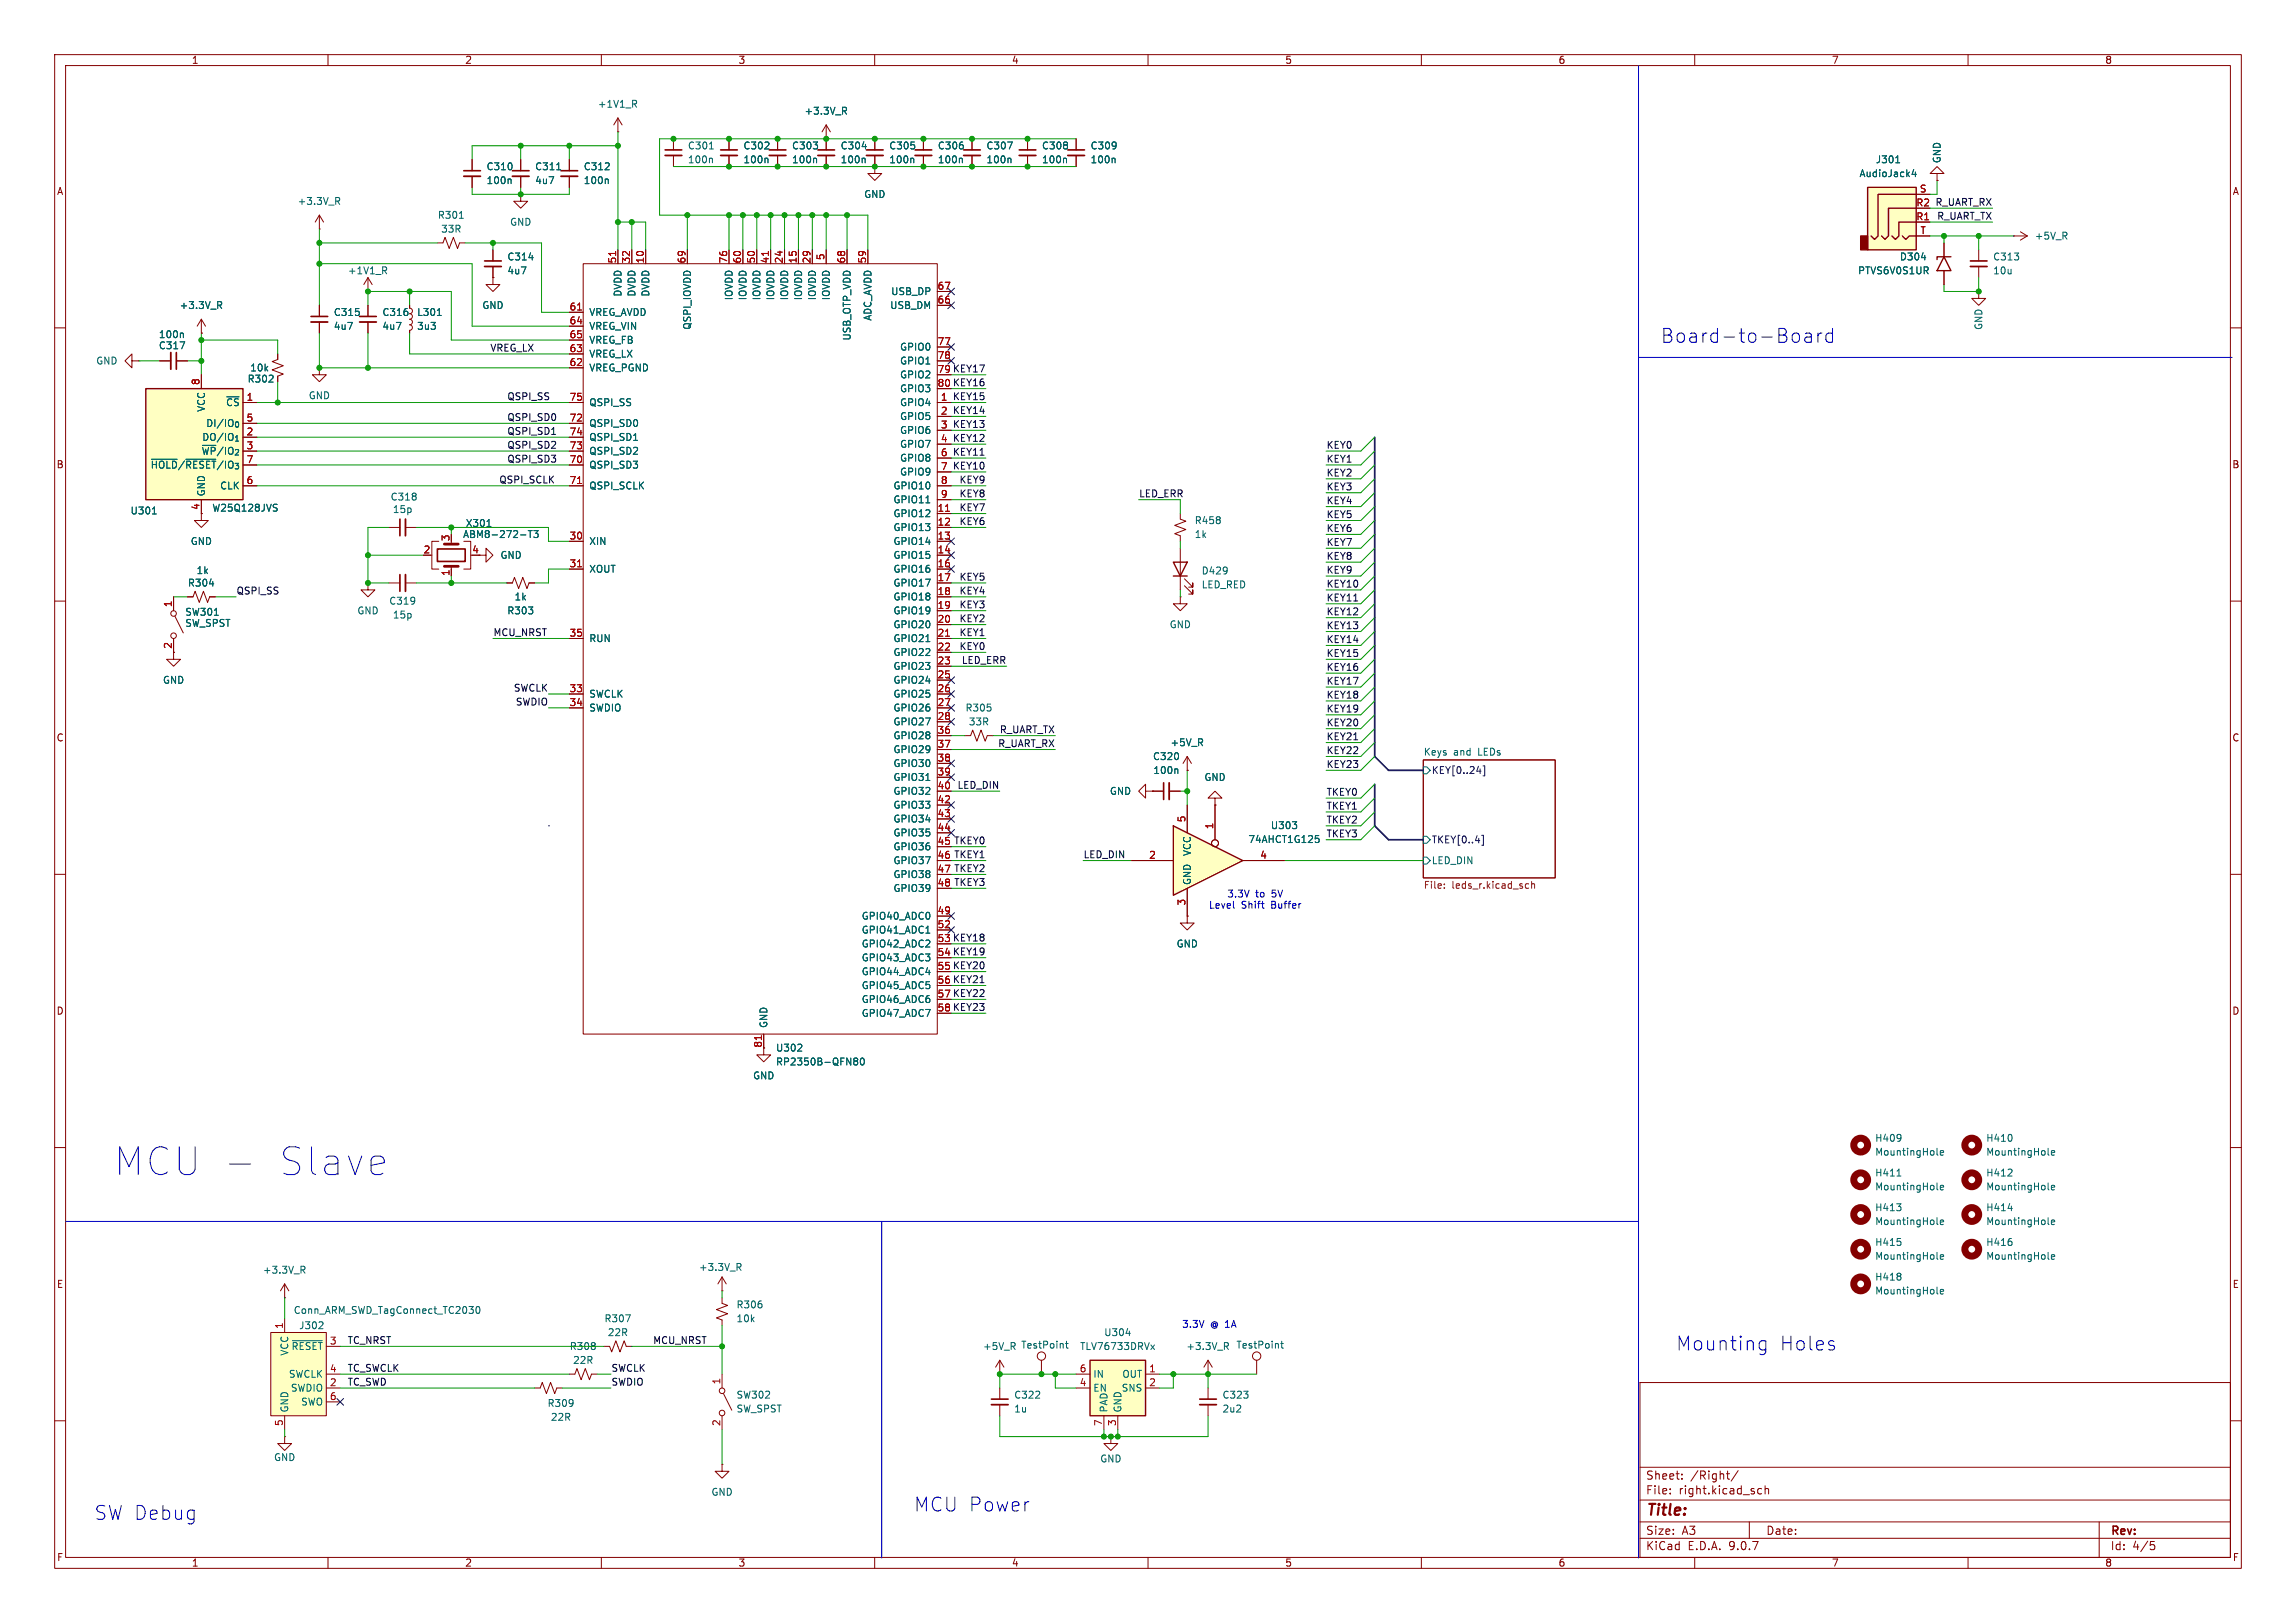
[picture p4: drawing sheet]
<svg xmlns="http://www.w3.org/2000/svg" width="420mm" height="297mm" viewBox="0 0 420 297" stroke-linecap="round" stroke-linejoin="round" font-family="sans-serif">
<defs><g id="words">
<g font-size="7.1" fill="#0000c2">
<text x="21" y="215.4">MCU -</text>
<text x="50.1" y="215.4">Slave</text>
</g>
<g font-size="3.5" fill="#0000c2">
<text x="303.8" y="63">Board-to-Board</text>
<text x="306.6" y="247.4">Mounting</text>
<text x="325.5" y="247.4">Holes</text>
<text x="17.3" y="278.4">SW Debug</text>
<text x="167.2" y="276.8">MCU Power</text>
</g>
<text font-size="2.8" fill="#840000" x="301" y="277.9">Title:</text>
<g font-size="2.1" fill="#840000">
<text x="301" y="273.7">File:</text>
<text x="301" y="271">Sheet:</text>
<text x="307.1" y="273.7">right.kicad_sch</text>
<text x="309.2" y="271">/Right/</text>
<text x="301" y="281.1">Size:</text>
<text x="307.6" y="281.1">A3</text>
<text x="323" y="281.1">Date:</text>
<text x="386" y="281.3">Rev:</text>
<text x="301" y="283.9">KiCad</text>
<text x="308.7" y="283.9">E.D.A.</text>
<text x="316.3" y="283.9">9.0.7</text>
<text x="386" y="283.9">Id:</text>
<text x="390.1" y="283.9">4/5</text>
</g>
<g font-size="1.8" fill="#840000">
<text x="35" y="11.9">1</text>
<text x="85" y="11.9">2</text>
<text x="135" y="11.9">3</text>
<text x="185" y="11.9">4</text>
<text x="235" y="11.9">5</text>
<text x="285" y="11.9">6</text>
<text x="335" y="11.9">7</text>
<text x="385" y="11.9">8</text>
<text x="10.3" y="35.9">A</text>
<text x="408.3" y="35.9">A</text>
<text x="171.4" y="68.3">79 KEY17</text>
<text x="171.4" y="70.9">80 KEY16</text>
<text x="172" y="75.9">2 KEY14</text>
<text x="172" y="81">4 KEY12</text>
<text x="10.3" y="85.9">B</text>
<text x="408.2" y="85.9">B</text>
<text x="36.6" y="93.4" transform="rotate(-90 36.6 93.4)">4</text>
<text x="86.3" y="101.3">4</text>
<text x="31.5" y="118.8" transform="rotate(-90 31.5 118.8)">2</text>
<text x="10.3" y="135.9">C</text>
<text x="408.2" y="135.9">C</text>
<text x="171.4" y="154.7">45 TKEY0</text>
<text x="171.4" y="157.2">46 TKEY1</text>
<text x="171.4" y="159.8">47 TKEY2</text>
<text x="171.4" y="162.3">48 TKEY3</text>
<text x="171.4" y="172.5">53 KEY18</text>
<text x="171.4" y="175">54 KEY19</text>
<text x="171.4" y="177.5">55 KEY20</text>
<text x="10.3" y="185.9">D</text>
<text x="171.4" y="180.1">56 KEY21</text>
<text x="171.4" y="182.6">57 KEY22</text>
<text x="171.4" y="185.2">58 KEY23</text>
<text x="408.2" y="185.9">D</text>
<text x="10.3" y="235.9">E</text>
<text x="408.3" y="235.9">E</text>
<text x="10.3" y="285.9">F</text>
<text x="35" y="286.9">1</text>
<text x="85" y="286.9">2</text>
<text x="135" y="286.9">3</text>
<text x="185" y="286.9">4</text>
<text x="235" y="286.9">5</text>
<text x="285" y="286.9">6</text>
<text x="335" y="286.9">7</text>
<text x="385" y="286.9">8</text>
<text x="408.3" y="285.9">F</text>
</g>
<g font-size="1.8" fill="#006464">
<text x="109.3" y="19.9">+1V1_R</text>
<text x="147.1" y="21.2">+3.3V_R</text>
<text x="125.7" y="27.5">C301</text>
<text x="135.9" y="27.5">C302</text>
<text x="144.8" y="27.5">C303</text>
<text x="153.7" y="27.5">C304</text>
<text x="162.6" y="27.5">C305</text>
<text x="171.5" y="27.5">C306</text>
<text x="180.3" y="27.5">C307</text>
<text x="190.5" y="27.5">C308</text>
<text x="199.4" y="27.5">C309</text>
<text x="355.2" y="30" transform="rotate(-90 355.2 30)">GND</text>
<text x="88.9" y="31.3">C310</text>
<text x="88.9" y="33.9">100n</text>
<text x="97.8" y="31.3">C311</text>
<text x="97.8" y="33.9">4u7</text>
<text x="106.7" y="31.3">C312</text>
<text x="106.7" y="33.9">100n</text>
<text x="125.7" y="30.1">100n</text>
<text x="135.9" y="30.1">100n</text>
<text x="144.8" y="30.1">100n</text>
<text x="153.7" y="30.1">100n</text>
<text x="162.6" y="30.1">100n</text>
<text x="171.5" y="30.1">100n</text>
<text x="180.3" y="30.1">100n</text>
<text x="190.5" y="30.1">100n</text>
<text x="199.4" y="30.1">100n</text>
<text x="340" y="32.6">AudioJack4</text>
<text x="343" y="30.1">J301</text>
<text x="54.4" y="37.7">+3.3V_R</text>
<text x="80" y="40.2">R301</text>
<text x="93.2" y="41.5">GND</text>
<text x="158" y="36.4">GND</text>
<text x="80.6" y="42.8">33R</text>
<text x="92.7" y="47.9">C314</text>
<text x="347.4" y="47.9">D304</text>
<text x="364.5" y="47.9">C313</text>
<text x="372.1" y="44">+5V_R</text>
<text x="63.5" y="50.4">+1V1_R</text>
<text x="92.7" y="50.4">4u7</text>
<text x="339.8" y="50.4">PTVS6V0S1UR</text>
<text x="364.5" y="50.4">10u</text>
<text x="32.8" y="56.7">+3.3V_R</text>
<text x="61" y="58">C315</text>
<text x="69.9" y="58">C316</text>
<text x="76.2" y="58">L301</text>
<text x="88.1" y="56.7">GND</text>
<text x="107.7" y="58">VREG_AVDD</text>
<text x="113.9" y="54.4" transform="rotate(-90 113.9 54.4)">DVDD</text>
<text x="116.4" y="54.4" transform="rotate(-90 116.4 54.4)">DVDD</text>
<text x="119" y="54.4" transform="rotate(-90 119 54.4)">DVDD</text>
<text x="134.2" y="55" transform="rotate(-90 134.2 55)">IOVDD</text>
<text x="136.8" y="55" transform="rotate(-90 136.8 55)">IOVDD</text>
<text x="139.3" y="55" transform="rotate(-90 139.3 55)">IOVDD</text>
<text x="141.8" y="55" transform="rotate(-90 141.8 55)">IOVDD</text>
<text x="144.4" y="55" transform="rotate(-90 144.4 55)">IOVDD</text>
<text x="146.9" y="55" transform="rotate(-90 146.9 55)">IOVDD</text>
<text x="149.5" y="55" transform="rotate(-90 149.5 55)">IOVDD</text>
<text x="152" y="55" transform="rotate(-90 152 55)">IOVDD</text>
<text x="159.6" y="58.8" transform="rotate(-90 159.6 58.8)">ADC_AVDD</text>
<text x="162.7" y="56.7">USB_DM</text>
<text x="162.9" y="54.2">USB_DP</text>
<text x="29" y="64.1">C317</text>
<text x="29" y="62.1">100n</text>
<text x="61" y="60.6">4u7</text>
<text x="69.9" y="60.6">4u7</text>
<text x="76.2" y="60.6">3u3</text>
<text x="107.7" y="60.6">VREG_VIN</text>
<text x="107.7" y="63.1">VREG_FB</text>
<text x="107.7" y="65.6">VREG_LX</text>
<text x="126.6" y="60.4" transform="rotate(-90 126.6 60.4)">QSPI_IOVDD</text>
<text x="155.8" y="62.4" transform="rotate(-90 155.8 62.4)">USB_OTP_VDD</text>
<text x="164.5" y="64.4">GPIO0</text>
<text x="362.8" y="60.5" transform="rotate(-90 362.8 60.5)">GND</text>
<text x="17.5" y="66.9">GND</text>
<text x="45.2" y="70.2">R302</text>
<text x="45.7" y="68.2">10k</text>
<text x="107.7" y="68.2">VREG_PGND</text>
<text x="164.5" y="66.9">GPIO1</text>
<text x="164.5" y="69.4">GPIO2</text>
<text x="164.5" y="72">GPIO3</text>
<text x="37.7" y="75.5" transform="rotate(-90 37.7 75.5)">VCC</text>
<text x="41.3" y="74.5">~{CS}</text>
<text x="56.4" y="73.3">GND</text>
<text x="107.7" y="74.5">QSPI_SS</text>
<text x="164.5" y="74.5">GPIO4</text>
<text x="164.5" y="77.1">GPIO5</text>
<text x="36.7" y="83.4">~{WP}/IO_{2}</text>
<text x="36.9" y="80.9">DO/IO_{1}</text>
<text x="37.6" y="78.3">DI/IO_{0}</text>
<text x="107.7" y="78.3">QSPI_SD0</text>
<text x="107.7" y="80.9">QSPI_SD1</text>
<text x="107.7" y="83.4">QSPI_SD2</text>
<text x="164.5" y="79.6">GPIO6</text>
<text x="164.5" y="82.1">GPIO7</text>
<text x="27.4" y="86">~{HOLD}/~{RESET}/IO_{3}</text>
<text x="40.2" y="89.8">CLK</text>
<text x="107.7" y="86">QSPI_SD3</text>
<text x="107.7" y="89.8">QSPI_SCLK</text>
<text x="163.3" y="89.8">GPIO10</text>
<text x="164.5" y="84.7">GPIO8</text>
<text x="164.5" y="87.2">GPIO9</text>
<text x="23.8" y="94.3">U301</text>
<text x="37.7" y="90.9" transform="rotate(-90 37.7 90.9)">GND</text>
<text x="38.7" y="93.8">W25Q128JVS</text>
<text x="71.4" y="91.8">C318</text>
<text x="71.8" y="94.1">15p</text>
<text x="163.3" y="92.3">GPIO11</text>
<text x="163.3" y="94.8">GPIO12</text>
<text x="34.8" y="99.9">GND</text>
<text x="84.6" y="98.7">ABM8-272-T3</text>
<text x="85.1" y="96.6">X301</text>
<text x="107.7" y="99.9">XIN</text>
<text x="163.3" y="97.4">GPIO13</text>
<text x="163.3" y="99.9">GPIO14</text>
<text x="218.4" y="96.1">R458</text>
<text x="218.4" y="98.7">1k</text>
<text x="34.3" y="107.5">R304</text>
<text x="35.9" y="105.3">1k</text>
<text x="91.4" y="102.5">GND</text>
<text x="107.7" y="105">XOUT</text>
<text x="163.3" y="102.5">GPIO15</text>
<text x="163.3" y="105">GPIO16</text>
<text x="163.3" y="107.5">GPIO17</text>
<text x="219.7" y="105.3">D429</text>
<text x="219.7" y="107.9">LED_RED</text>
<text x="33.8" y="112.9">SW301</text>
<text x="65.3" y="112.6">GND</text>
<text x="71.1" y="110.8">C319</text>
<text x="71.8" y="113.4">15p</text>
<text x="92.7" y="112.6">R303</text>
<text x="94" y="110.1">1k</text>
<text x="163.3" y="110.1">GPIO18</text>
<text x="163.3" y="112.6">GPIO19</text>
<text x="33.8" y="114.9">SW_SPST</text>
<text x="107.7" y="117.7">RUN</text>
<text x="163.3" y="115.2">GPIO20</text>
<text x="163.3" y="117.7">GPIO21</text>
<text x="213.9" y="115.2">GND</text>
<text x="29.7" y="125.3">GND</text>
<text x="163.3" y="120.2">GPIO22</text>
<text x="163.3" y="122.8">GPIO23</text>
<text x="163.3" y="125.3">GPIO24</text>
<text x="107.7" y="127.9">SWCLK</text>
<text x="107.7" y="130.4">SWDIO</text>
<text x="163.3" y="127.9">GPIO25</text>
<text x="163.3" y="130.4">GPIO26</text>
<text x="176.5" y="130.4">R305</text>
<text x="163.3" y="132.9">GPIO27</text>
<text x="163.3" y="135.5">GPIO28</text>
<text x="177.1" y="132.9">33R</text>
<text x="214" y="136.8">+5V_R</text>
<text x="163.3" y="138">GPIO29</text>
<text x="163.3" y="140.6">GPIO30</text>
<text x="163.3" y="143.1">GPIO31</text>
<text x="210.8" y="139.3">C320</text>
<text x="210.9" y="141.8">100n</text>
<text x="220.2" y="143.1">GND</text>
<text x="260.3" y="138.4">Keys</text>
<text x="265.9" y="138.4">and</text>
<text x="270.5" y="138.4">LEDs</text>
<text x="163.3" y="145.6">GPIO32</text>
<text x="163.3" y="148.2">GPIO33</text>
<text x="202.9" y="145.6">GND</text>
<text x="163.3" y="150.7">GPIO34</text>
<text x="163.3" y="153.3">GPIO35</text>
<text x="163.3" y="155.8">GPIO36</text>
<text x="228.3" y="154.5">74AHCT1G125</text>
<text x="232.4" y="151.9">U303</text>
<text x="163.3" y="158.3">GPIO37</text>
<text x="163.3" y="160.9">GPIO38</text>
<text x="218" y="156.7" transform="rotate(-90 218 156.7)">VCC</text>
<text x="261.8" y="158.3">LED_DIN</text>
<text x="163.3" y="163.4">GPIO39</text>
<text x="218" y="162.1" transform="rotate(-90 218 162.1)">GND</text>
<text x="157.5" y="168.5">GPIO40_ADC0</text>
<text x="157.5" y="171">GPIO41_ADC1</text>
<text x="157.5" y="173.6">GPIO42_ADC2</text>
<text x="215.1" y="173.6">GND</text>
<text x="157.5" y="176.1">GPIO43_ADC3</text>
<text x="157.5" y="178.7">GPIO44_ADC4</text>
<text x="157.5" y="181.2">GPIO45_ADC5</text>
<text x="157.5" y="183.7">GPIO46_ADC6</text>
<text x="140.6" y="188.2" transform="rotate(-90 140.6 188.2)">GND</text>
<text x="157.5" y="186.3">GPIO47_ADC7</text>
<text x="137.7" y="197.7">GND</text>
<text x="141.9" y="192.6">U302</text>
<text x="141.9" y="195.2">RP2350B-QFN80</text>
<text x="342.9" y="209.1">H409</text>
<text x="363.2" y="209.1">H410</text>
<text x="342.9" y="211.7">MountingHole</text>
<text x="342.9" y="215.5">H411</text>
<text x="363.2" y="215.5">H412</text>
<text x="363.2" y="211.7">MountingHole</text>
<text x="342.9" y="218">MountingHole</text>
<text x="342.9" y="221.8">H413</text>
<text x="363.2" y="218">MountingHole</text>
<text x="363.2" y="221.8">H414</text>
<text x="342.9" y="224.4">MountingHole</text>
<text x="363.2" y="224.4">MountingHole</text>
<text x="48" y="233.3">+3.3V_R</text>
<text x="127.8" y="232.8">+3.3V_R</text>
<text x="342.9" y="228.2">H415</text>
<text x="342.9" y="230.7">MountingHole</text>
<text x="363.2" y="228.2">H416</text>
<text x="363.2" y="230.7">MountingHole</text>
<text x="134.6" y="239.6">R306</text>
<text x="342.9" y="234.5">H418</text>
<text x="342.9" y="237.1">MountingHole</text>
<text x="53.6" y="240.6">Conn_ARM_SWD_TagConnect_TC2030</text>
<text x="54.6" y="243.4">J302</text>
<text x="110.5" y="242.2">R307</text>
<text x="111.1" y="244.7">22R</text>
<text x="134.6" y="242.2">10k</text>
<text x="201.9" y="244.7">U304</text>
<text x="52.9" y="248.2" transform="rotate(-90 52.9 248.2)">VCC</text>
<text x="53.2" y="247.2">~{RESET}</text>
<text x="104.1" y="247.2">R308</text>
<text x="104.7" y="249.8">22R</text>
<text x="179.7" y="247.2">+5V_R</text>
<text x="186.7" y="247">TestPoint</text>
<text x="197.5" y="247.2">TLV76733DRVx</text>
<text x="216.9" y="247.2">+3.3V_R</text>
<text x="226.1" y="247">TestPoint</text>
<text x="52.7" y="252.3">SWCLK</text>
<text x="53.1" y="254.9">SWDIO</text>
<text x="55" y="257.4">SWO</text>
<text x="100.1" y="257.7">R309</text>
<text x="134.6" y="256.1">SW302</text>
<text x="185.4" y="256.1">C322</text>
<text x="199.9" y="252.3">IN</text>
<text x="199.9" y="254.9">EN</text>
<text x="205.1" y="254.9">SNS</text>
<text x="205.2" y="252.3">OUT</text>
<text x="223.5" y="256.1">C323</text>
<text x="52.9" y="258.6" transform="rotate(-90 52.9 258.6)">GND</text>
<text x="100.7" y="260.2">22R</text>
<text x="134.6" y="258.7">SW_SPST</text>
<text x="185.4" y="258.7">1u</text>
<text x="202.8" y="258.6" transform="rotate(-90 202.8 258.6)">PAD</text>
<text x="205.3" y="258.6" transform="rotate(-90 205.3 258.6)">GND</text>
<text x="223.5" y="258.7">2u2</text>
<text x="50" y="267.6">GND</text>
<text x="201.2" y="267.8">GND</text>
<text x="130" y="273.9">GND</text>
</g>
<g font-size="1.8" fill="#a90000">
<text x="351.1" y="35.3">S</text>
<text x="350.4" y="40.4">R1</text>
<text x="350.4" y="37.8">R2</text>
<text x="150.9" y="47.7" transform="rotate(-90 150.9 47.7)">5</text>
<text x="351.2" y="42.9">T</text>
<text x="112.8" y="48.3" transform="rotate(-90 112.8 48.3)">51</text>
<text x="115.3" y="48.3" transform="rotate(-90 115.3 48.3)">32</text>
<text x="117.9" y="48.3" transform="rotate(-90 117.9 48.3)">10</text>
<text x="125.5" y="48.3" transform="rotate(-90 125.5 48.3)">69</text>
<text x="133.1" y="48.3" transform="rotate(-90 133.1 48.3)">76</text>
<text x="135.6" y="48.3" transform="rotate(-90 135.6 48.3)">60</text>
<text x="138.2" y="48.3" transform="rotate(-90 138.2 48.3)">50</text>
<text x="140.7" y="48.3" transform="rotate(-90 140.7 48.3)">41</text>
<text x="143.3" y="48.3" transform="rotate(-90 143.3 48.3)">24</text>
<text x="145.8" y="48.3" transform="rotate(-90 145.8 48.3)">15</text>
<text x="148.3" y="48.3" transform="rotate(-90 148.3 48.3)">29</text>
<text x="154.7" y="48.3" transform="rotate(-90 154.7 48.3)">68</text>
<text x="158.5" y="48.3" transform="rotate(-90 158.5 48.3)">59</text>
<text x="171.4" y="53.1">67</text>
<text x="104.1" y="56.9">61</text>
<text x="104.1" y="59.4">64</text>
<text x="171.4" y="55.6">66</text>
<text x="104.1" y="62">65</text>
<text x="104.1" y="64.5">63</text>
<text x="171.4" y="63.2">77</text>
<text x="171.4" y="65.8">78</text>
<text x="36.6" y="70.6" transform="rotate(-90 36.6 70.6)">8</text>
<text x="104.1" y="67.1">62</text>
<text x="171.4" y="68.3">79</text>
<text x="171.4" y="70.9">80</text>
<text x="45" y="73.4">1</text>
<text x="45" y="77.2">5</text>
<text x="104.1" y="73.4">75</text>
<text x="104.1" y="77.2">72</text>
<text x="172" y="73.4">1</text>
<text x="172" y="75.9">2</text>
<text x="45" y="79.8">2</text>
<text x="45" y="82.3">3</text>
<text x="104.1" y="79.8">74</text>
<text x="104.1" y="82.3">73</text>
<text x="172" y="78.5">3</text>
<text x="172" y="81">4</text>
<text x="172" y="83.6">6</text>
<text x="45" y="84.8">7</text>
<text x="45" y="88.6">6</text>
<text x="104.1" y="84.8">70</text>
<text x="104.1" y="88.6">71</text>
<text x="172" y="88.6">8</text>
<text x="172" y="86.1">7</text>
<text x="171.4" y="93.7">11</text>
<text x="172" y="91.2">9</text>
<text x="77.4" y="101.3">2</text>
<text x="82.3" y="99.1" transform="rotate(-90 82.3 99.1)">3</text>
<text x="104.1" y="98.8">30</text>
<text x="171.4" y="96.3">12</text>
<text x="171.4" y="98.8">13</text>
<text x="171.4" y="101.3">14</text>
<text x="82.3" y="105.5" transform="rotate(-90 82.3 105.5)">1</text>
<text x="104.1" y="103.9">31</text>
<text x="171.4" y="103.9">16</text>
<text x="171.4" y="106.4">17</text>
<text x="31.5" y="111.2" transform="rotate(-90 31.5 111.2)">1</text>
<text x="171.4" y="109">18</text>
<text x="171.4" y="111.5">19</text>
<text x="104.1" y="116.6">35</text>
<text x="171.4" y="114">20</text>
<text x="171.4" y="116.6">21</text>
<text x="171.4" y="119.1">22</text>
<text x="171.4" y="121.7">23</text>
<text x="171.4" y="124.2">25</text>
<text x="104.1" y="126.7">33</text>
<text x="104.1" y="129.3">34</text>
<text x="171.4" y="126.7">26</text>
<text x="171.4" y="129.3">27</text>
<text x="171.4" y="131.8">28</text>
<text x="171.4" y="134.4">36</text>
<text x="171.4" y="136.9">37</text>
<text x="171.4" y="139.4">38</text>
<text x="171.4" y="142">39</text>
<text x="171.4" y="144.5">40</text>
<text x="171.4" y="147.1">42</text>
<text x="171.4" y="149.6">43</text>
<text x="171.4" y="152.1">44</text>
<text x="171.4" y="154.7">45</text>
<text x="216.9" y="150.6" transform="rotate(-90 216.9 150.6)">5</text>
<text x="222" y="151.8" transform="rotate(-90 222 151.8)">1</text>
<text x="171.4" y="157.2">46</text>
<text x="171.4" y="159.8">47</text>
<text x="210.1" y="157.2">2</text>
<text x="230.4" y="157.2">4</text>
<text x="171.4" y="167.4">49</text>
<text x="171.4" y="162.3">48</text>
<text x="216.9" y="165.8" transform="rotate(-90 216.9 165.8)">3</text>
<text x="171.4" y="169.9">52</text>
<text x="171.4" y="172.5">53</text>
<text x="171.4" y="175">54</text>
<text x="171.4" y="177.5">55</text>
<text x="171.4" y="180.1">56</text>
<text x="171.4" y="182.6">57</text>
<text x="171.4" y="185.2">58</text>
<text x="139.4" y="191.8" transform="rotate(-90 139.4 191.8)">81</text>
<text x="51.8" y="243.3" transform="rotate(-90 51.8 243.3)">1</text>
<text x="60.3" y="246.1">3</text>
<text x="60.3" y="251.2">4</text>
<text x="197.4" y="251.2">6</text>
<text x="210.1" y="251.2">1</text>
<text x="60.3" y="253.7">2</text>
<text x="60.3" y="256.3">6</text>
<text x="131.8" y="253.4" transform="rotate(-90 131.8 253.4)">1</text>
<text x="197.4" y="253.7">4</text>
<text x="210.1" y="253.7">2</text>
<text x="51.8" y="261.1" transform="rotate(-90 51.8 261.1)">5</text>
<text x="131.8" y="261.1" transform="rotate(-90 131.8 261.1)">2</text>
<text x="201.7" y="261.1" transform="rotate(-90 201.7 261.1)">7</text>
<text x="204.2" y="261.1" transform="rotate(-90 204.2 261.1)">3</text>
</g>
<g font-size="1.8" fill="#0f0f0f">
<text x="350.4" y="37.8">R2 R_UART_RX</text>
<text x="354.2" y="40.3">R_UART_TX</text>
<text x="89.6" y="64.4">VREG_LX</text>
<text x="92.7" y="77.1">QSPI_SD0</text>
<text x="92.7" y="73.3">QSPI_SS</text>
<text x="172" y="73.4">1 KEY15</text>
<text x="92.7" y="82.2">QSPI_SD2</text>
<text x="92.7" y="79.7">QSPI_SD1</text>
<text x="172" y="78.5">3 KEY13</text>
<text x="172" y="83.6">6 KEY11</text>
<text x="242.6" y="82.2">KEY0</text>
<text x="91.2" y="88.6">QSPI_SCLK</text>
<text x="92.7" y="84.7">QSPI_SD3</text>
<text x="172" y="86.1">7 KEY10</text>
<text x="175.4" y="88.6">KEY9</text>
<text x="242.6" y="84.7">KEY1</text>
<text x="242.6" y="87.3">KEY2</text>
<text x="242.6" y="89.8">KEY3</text>
<text x="175.4" y="93.6">KEY7</text>
<text x="175.4" y="91.1">KEY8</text>
<text x="208.3" y="91.1">LED_ERR</text>
<text x="242.6" y="94.9">KEY5</text>
<text x="242.6" y="92.4">KEY4</text>
<text x="175.4" y="96.2">KEY6</text>
<text x="242.6" y="100">KEY7</text>
<text x="242.6" y="97.4">KEY6</text>
<text x="175.4" y="106.3">KEY5</text>
<text x="242.6" y="107.6">KEY10</text>
<text x="242.6" y="105.1">KEY9</text>
<text x="242.6" y="102.5">KEY8</text>
<text x="43.2" y="108.9">QSPI_SS</text>
<text x="175.4" y="114">KEY2</text>
<text x="175.4" y="108.9">KEY4</text>
<text x="175.4" y="111.4">KEY3</text>
<text x="242.6" y="110.1">KEY11</text>
<text x="242.6" y="112.7">KEY12</text>
<text x="90.2" y="116.5">MCU_NRST</text>
<text x="175.4" y="119">KEY0</text>
<text x="175.4" y="116.5">KEY1</text>
<text x="242.6" y="115.2">KEY13</text>
<text x="242.6" y="117.8">KEY14</text>
<text x="175.8" y="121.6">LED_ERR</text>
<text x="242.6" y="120.3">KEY15</text>
<text x="242.6" y="125.4">KEY17</text>
<text x="242.6" y="122.8">KEY16</text>
<text x="93.9" y="126.7">SWCLK</text>
<text x="94.3" y="129.2">SWDIO</text>
<text x="242.6" y="130.5">KEY19</text>
<text x="242.6" y="127.9">KEY18</text>
<text x="182.5" y="136.8">R_UART_RX</text>
<text x="182.8" y="134.3">R_UART_TX</text>
<text x="242.6" y="133">KEY20</text>
<text x="242.6" y="135.5">KEY21</text>
<text x="242.6" y="140.6">KEY23</text>
<text x="242.6" y="138.1">KEY22</text>
<text x="175.1" y="144.4">LED_DIN</text>
<text x="242.6" y="148.2">TKEY1</text>
<text x="242.6" y="145.7">TKEY0</text>
<text x="242.6" y="153.3">TKEY3</text>
<text x="242.6" y="150.8">TKEY2</text>
<text x="198.1" y="157.1">LED_DIN</text>
<text x="63.5" y="246">TC_NRST</text>
<text x="63.5" y="251.1">TC_SWCLK</text>
<text x="111.8" y="251.1">SWCLK</text>
<text x="119.4" y="246">MCU_NRST</text>
<text x="63.5" y="253.7">TC_SWD</text>
<text x="111.8" y="253.7">SWDIO</text>
</g>
<g font-size="1.8" fill="#000084">
<text x="261.8" y="141.8">KEY[0..24]</text>
<text x="261.8" y="154.5">TKEY[0..4]</text>
</g>
<g font-size="1.8" fill="#0000c2">
<text x="221" y="166.5">Level</text>
<text x="224.4" y="164.4">3.3V</text>
<text x="227.1" y="166.5">Shift</text>
<text x="229.7" y="164.4">to</text>
<text x="232.6" y="166.5">Buffer</text>
<text x="232.7" y="164.4">5V</text>
<text x="216.1" y="243.2">3.3V</text>
<text x="221.4" y="243.2">@ 1A</text>
</g>
<g font-size="1.8" fill="#725600">
<text x="260.3" y="163">File:</text>
<text x="265.6" y="163">leds_r.kicad_sch</text>
</g>
</g></defs>
<g fill="none" stroke="#840000" stroke-width=".18">
<path d="M10 10h400v277h-400zM12 12h396v273h-396zM60 10v2M110 10v2M160 10v2M210 10v2M260 10v2M310 10v2M360 10v2M86.4 29.2v2M86.4 32.3v2M95.2 35.6v1.2h1.3l-1.3 1.3-1.2-1.3h1.2"/>
<path d="M95.2 35.6h.1M95.2 29.2v2M95.2 32.3v2M104.1 29.2v2M104.1 32.3v2M123.2 25.4v2M123.2 28.4v2.1M133.3 25.4v2M133.3 28.4v2.1M142.2 25.4v2M142.2 28.4v2.1M151.1 25.4h.1"/>
<path d="M151.1 22.9l-.7 1.2M151.1 22.9l.8 1.2M151.1 22.9v4.5M151.1 28.4v2.1M168.9 25.4v2M168.9 28.4v2.1M188 25.4v2M188 28.4v2.1M196.8 25.4v2M196.8 28.4v2.1M58.4 55.9v2M58.4 58.9v2.1"/>
<path d="M90.2 45.7v2.1M90.2 48.8v2M104.1 57.2h2.6M104.1 59.7h2.6M106.7 48.3h64.7v140.9h-64.7zM113 45.7v2.6M115.6 45.7v2.6M118.1 45.7v2.6M125.7 45.7v2.6M133.3 45.7v2.6M135.9 45.7v2.6M138.4 45.7v2.6"/>
<path d="M141 45.7v2.6M143.5 45.7v2.6M146 45.7v2.6M148.6 45.7v2.6M151.1 45.7v2.6M154.9 45.7v2.6M158.7 45.7v2.6M171.4 53.3h2.6M171.4 55.9h2.6M355.6 44.5v2.5M355.6 49.5v2.6M361.9 53.3v1.3h1.3l-1.3 1.3-1.2-1.3h1.2"/>
<path d="M361.9 53.3h.1M361.9 45.7v2.1M361.9 48.8v2M368.3 43.2h.1M368.3 43.2h2.5M369.6 42.4l1.2 .8M370.8 43.2l-1.2 .7M10 60h2M24.1 66v1.3l-1.2-1.3 1.2-1.2v1.2h1.3M25.4 66h.1M29.2 66h2M32.3 66h2"/>
<path d="M104.1 62.2h2.6M104.1 64.8h2.6M104.1 67.3h2.6M104.1 73.7h2.6M104.1 77.5h2.6M171.4 66h2.6M171.4 73.7h2.6M171.4 63.5h2.6M171.4 78.7h2.6M408 60h2M80.3 99.1h-1.3v5h1.3M84.8 99.1h1.3v5h-1.3"/>
<path d="M104.1 80h2.6M104.1 82.6h2.6M104.1 85.1h2.6M104.1 88.9h2.6M104.1 99.1h2.6M171.4 88.9h2.6M171.4 99.1h2.6M171.4 83.8h2.6M171.4 86.4h2.6M171.4 91.4h2.6M171.4 94h2.6M171.4 96.5h2.6"/>
<path d="M215.9 94v1l1 .4-2 .7 2 .8-2 .8 1 .3v1.1M10 110h2M31.7 116.8v3.9h1.3l-1.3 1.2-1.2-1.2h1.2M31.7 109.2v2.6M32 112.8l1.5 3M34.3 109.2h1l.4-1 .7 2 .8-2 .8 2 .4-1h1M67.3 106.7v1.3h1.3l-1.3 1.2-1.3-1.2h1.3M67.3 106.7h.1M71.1 106.7h2.1M74.2 106.7h2M78.7 101.6h.3M82.5 103.6v1.8"/>
<path d="M87.6 101.6h1.3v-1.3l1.3 1.3-1.3 1.3v-1.3M104.1 104.1h2.6M104.1 116.8h2.6M171.4 109.2h2.6M171.4 104.1h2.6M171.4 116.8h2.6M171.4 101.6h2.6M171.4 106.7h2.6M171.4 111.8h2.6M171.4 114.3h2.6M171.4 119.4h2.6M215.9 109.2v1.3h1.3l-1.3 1.3-1.3-1.3h1.3"/>
<path d="M215.9 109.2h.1M215.9 100.3v7.7M216.7 107.2l1.5 1.5v-.7v.7h-.8M216.7 105.9l1.5 1.5v-.7v.7h-.8M408 110h2M104.1 127h2.6M104.1 129.5h2.6M171.4 134.6h2.6M171.4 127h2.6M171.4 129.5h2.6M171.4 121.9h2.6M171.4 124.5h2.6"/>
<path d="M171.4 132.1h2.6M171.4 137.2h2.6M171.4 139.7h2.6M176.5 134.6h1l.4-1 .8 2 .8-2 .7 2 .4-1h1M217.2 138.4l-.8 1.3M217.2 138.4l.7 1.3M217.2 138.4v2.6M260.3 139.1h24.2v21.6h-24.2zM10 160h2M171.4 144.8h2.6M171.4 142.2h2.6M171.4 147.3h2.6"/>
<path d="M171.4 149.9h2.6M171.4 152.4h2.6M209.5 144.8v-1.3l-1.2 1.3 1.2 1.3v-1.3h1.3M210.8 144.8h.1M210.8 144.8h2.1M213.9 144.8h2M217.2 141h.1M222.2 146.1h1.3l-1.3-1.3-1.2 1.3h1.2v1.2M222.2 147.3h.1M408 160h2M171.4 167.6h2.6M171.4 170.2h2.6"/>
<path d="M139.7 189.2v3.8h1.3l-1.3 1.3-1.3-1.3h1.3M10 210h2M408 210h2M300 253h108v32h-108zM10 260h2M300 278.5h108M300 274.5h108M300 268.5h108M305.5 273.2v.2M305.5 272.5v.1M307.7 270.5v.2M307.7 269.8v.1"/>
<path d="M315.8 269.7h.6M316 270.5l.4 .2M317.9 269.1l-1.2 1.9M320 278.5v3M321.6 273.2l.2 .2 .4-.1M322.2 272.5l-.4-.1-.2 .1M322.9 272.5l.2-.1 .3 .1 .1 .9M322.9 271.9v1.5M384 278.5v6.5M408 260h2M60 285v2M110 285v2"/>
<path d="M160 285v2M210 285v2M260 285v2M300 281.5h108M310 285v2M360 285v2M393.4 282.1h.7M393.5 282.7h.4l.3 .2-.2 .6-.5 .1"/>
<circle cx="31.8" cy="112.3" r=".51"/>
<circle cx="31.8" cy="116.3" r=".51"/>
</g>
<path d="M270.1 141.1h.8M271 152.9h.3v1.8h-.3M271.3 140.2h.3v1.8h-.3" fill="none" stroke="#000084" stroke-width=".18"/>
<g fill="none" stroke="#006464" stroke-width=".18">
<path d="M154.1 19.6h.5l.2 .3-.1 .3-.6 .1M93.3 32.8l.2 .1v.7M101.8 31.1h.8M111.1 32.8l.2 .1v.7M129.8 27.3h.7M130.1 28.9l.2 .2v.7M140.3 28.9l.2 .2v.7M149.2 28.9l.2 .2v.7M154.4 20.3l.4 .6M157.7 26.8h.8M158.1 28.9l.2 .2v.7M175.9 28.9l.1 .2v.7"/>
<path d="M194.9 28.9l.2 .2v.7M203.8 28.9l.2 .2v.7M96.8 47.2h.7M351.5 47.1h.8M32.9 62.6h.9l-.6 1.2M33.4 60.9l.1 .2v.7M89.1 96.3h.7M95.2 97.9h1M96.6 97.1h.7M97 97.1v1.3M97.7 97.1h.7l-.4 .5 .4 .1v.5l-.2 .2-.5-.2M115.9 80.6h.7"/>
<path d="M169.4 92h.7M38.3 106.8h.8M39.2 112.6h.7M169.4 117.4h.7M169.4 142.8h.7M215.3 140.7l.2 .2v.6M260.3 140.3h.7l.6 .7-.6 .6h-.7zM260.3 156.8h.7l.6 .7-.6 .6h-.7zM260.3 153h.7l.6 .7-.6 .6h-.7zM169.4 170.8h.7M145.9 192.3h.8M146.6 191.2v.4"/>
<path d="M156.2 194l.2 .2M156.2 193.7l.2-.1 .4 .1 .1 .2-.2 .3M156.4 194.2h.3M156.4 194.2l-.2 .1M156.7 194.2l.2 .2-.1 .4-.1 .1-.5-.1M157.5 193.7l.2-.1a.68 .68 0 0 1 .4 .7 .68 .68 0 0 1-.4 .6l-.3-.5zM347 215.2h.7M347.7 207.7v.9M347.7 208.1v.2M354.3 211.2l.2 .2M354.3 217.6l.2 .1M354.9 211l.6-.1v-.3h-.4l-.2 .1 .1 .6h.5"/>
<path d="M354.9 217.3l.6-.1v-.2l-.4-.1-.2 .2 .1 .6h.5"/>
</g>
<path d="M264.2 162.4v.2M264.2 161.8v.1M279.1 162.5h.5M279.1 161.8h.5M280.2 161.8l.1-.1 .3 .1 .1 .8M280.2 161.3v1.3" fill="none" stroke="#725600" stroke-width=".18"/>
<g fill="none" stroke="#840000" stroke-width=".3">
<path d="M84.8 31.2h3.1M93.7 31.2h3.1M102.6 31.2h3.1M121.7 27.4h3M131.8 27.4h3.1M140.7 27.4h3.1M149.6 27.4h3.1M167.4 27.4h3M186.4 27.4h3.1M195.3 27.4h3.1M56.9 57.9h3M88.6 47.8h3.1"/>
<path d="M360.4 47.8h3.1M32.3 64.5v3.1M73.2 105.2v3M80 100.5h5.1v2.2h-5.1zM212.9 143.3v3"/>
</g>
<g fill="none" stroke="#840000" stroke-width=".33">
<path d="M84.8 32.3h3.1M93.7 32.3h3.1M102.6 32.3h3.1M121.7 28.4h3M131.8 28.4h3.1M140.7 28.4h3.1M149.6 28.4h3.1M167.4 28.4h3M186.4 28.4h3.1M195.3 28.4h3.1M56.9 58.9h3M88.6 48.8h3.1"/>
<path d="M360.4 48.8h3.1M31.2 64.5v3.1M74.2 105.2v3M213.9 143.3v3"/>
</g>
<g fill="none" stroke="#840000" stroke-width="1.3">
<circle cx="340.4" cy="209.5" r="1.27"/>
<circle cx="340.4" cy="215.9" r="1.27"/>
</g>
<path d="M355.6 47l1.3 2.5h-2.6zM356.9 47h-2.6v.5M214.6 102.9h2.6l-1.3 2.5zM214.6 105.4h2.6" fill="none" stroke="#840000" stroke-width=".25"/>
<path d="M105.7 56.7h.7M112.6 46v.7M140.6 46v.7M105.7 88.5h.7M173 93.6h.7M105.7 103.7h.7M173 116.4h.7M139.3 189.5v.8" fill="none" stroke="#a90000" stroke-width=".18"/>
<path d="M81.3 99.6h2.5M81.3 103.6h2.5" fill="none" stroke="#840000" stroke-width=".51"/>
<path d="M26.7 71.1h17.7v20.3h-17.7z" fill="#ffffc2"/>
<path d="M26.7 71.1h17.7v20.3h-17.7z" fill="none" stroke="#840000" stroke-width=".25"/>
<g fill="none" stroke="#840000" stroke-width=".18">
<path d="M177.8 25.4v2M177.8 28.4v2.1M36.8 68.6v2.5M44.4 73.7h2.6M44.4 77.5h2.6M36.8 91.4v3.9h-1.2l1.2 1.2 1.3-1.2h-1.3M44.4 80h2.6M44.4 88.9h2.6M71.1 96.5h2.1M74.2 96.5h2M92.7 106.7h1l.4-1 .8 2 .7-2 .8 2 .4-1h1M132.1 236.2h.1"/>
<path d="M132.1 233.7l-.8 1.2M132.1 233.7l.7 1.2M132.1 233.7v2.5M110.5 246.4h1l.4 1 .7-2 .8 2 .8-2 .4 1h1"/>
</g>
<path d="M184.3 26h.9l-.6 1.3M184.7 28.9l.2 .2v.7M27.7 84h4.7M27.9 94.1h.7M34 84h5.5M50.2 92.3h.5M50.5 92.9l.2 .3-.2 .3M134.8 231.2h.5l.2 .3-.1 .3-.6 .1M135.1 231.9l.4 .6M114.5 240.6h.8l-.5 1.3" fill="none" stroke="#006464" stroke-width=".18"/>
<path d="M176.3 27.4h3M73.2 95v3" fill="none" stroke="#840000" stroke-width=".3"/>
<path d="M176.3 28.4h3M74.2 95v3" fill="none" stroke="#840000" stroke-width=".33"/>
<path d="M341.6 34.3h8.9v11.4h-8.9z" fill="#ffffc2"/>
<path d="M340.4 43.2h1.2v2.5h-1.2z" fill="#840000" stroke="#840000" stroke-width=".25"/>
<path d="M341.6 34.3h8.9v11.4h-8.9zM350.5 35.6h-7v7.6l-.6 .6-.6-.6M350.5 38.1h-5.1v5.1l-.6 .6-.6-.6M348 43.2l.6 .6 .6-.6h1.3M350.5 40.6h-3.2v2.6l-.6 .6-.6-.6" fill="none" stroke="#840000" stroke-width=".25"/>
<path d="M350.5 35.6h2.6M354.3 31.8h1.3l-1.3-1.3-1.2 1.3h1.2v1.2M354.3 33h.1M350.5 40.6h2.6M350.5 43.2h2.6M52.1 237.5h.1M52.1 234.9l-.8 1.3M52.1 234.9l.7 1.3M52.1 234.9v2.6M97.8 254h1l.4-1 .7 2 .8-2 .8 2 .4-1h1M104.1 251.5h1.1l.3-1.1 .8 2.1 .8-2.1 .7 2.1 .4-1h1" fill="none" stroke="#840000" stroke-width=".18"/>
<path d="M346.8 29.8h.7M350.1 31l-.3 .9h.8M350.4 31.5v.8M367.3 215.2h.7M368 214.1v.4M374.6 217.6l.2 .1M375.2 217.3l.6-.1v-.2l-.4-.1-.2 .2 .1 .6h.5M55.1 231.7h.4l.3 .3-.1 .3-.6 .1M55.4 232.4l.4 .6M368 227.2v.6M374.6 230.3l.2 .1M375.2 230l.6-.1v-.2l-.4-.1-.2 .2 .1 .6h.5" fill="none" stroke="#006464" stroke-width=".18"/>
<g fill="none" stroke="#840000" stroke-width="1.3">
<circle cx="360.7" cy="215.9" r="1.27"/>
<circle cx="360.7" cy="228.6" r="1.27"/>
</g>
<path d="M49.5 243.8h10.2v15.3h-10.2z" fill="#ffffc2"/>
<g fill="none" stroke="#840000" stroke-width=".18">
<path d="M113 24.1h.1M113 21.6l-.7 1.3M113 21.6l.8 1.3M113 21.6v2.5M36.8 58.4l.8 1.3M36.8 58.4l-.7 1.3M36.8 58.4v2.6M74.9 55.9v.5l.4 .1 .1 .4-.1 .4-.4 .1 .3 .1 .2 .2-.1 .5-.4 .2 .4 .2 .1 .3-.1 .4-.4 .1 .4 .2 .1 .3-.1 .4-.4 .1v.6M90.2 50.8v1.3h1.2l-1.2 1.2-1.3-1.2h1.3M90.2 50.8h.1M36.8 61h.1M50.8 64.8v1l-1 .4 2 .7-2 .8 2 .8-1 .3v1.1"/>
<path d="M58.4 67.3v1.3h1.3l-1.3 1.3-1.3-1.3h1.3M58.4 67.3h.1M217.2 167.6v1.3h1.2l-1.2 1.3-1.3-1.3h1.3M217.2 167.6h.1M49.5 243.8h10.2v15.3h-10.2zM52.1 241.3v2.5M52.1 259.1v2.5M59.7 246.4h2.5M59.7 251.5h2.5M59.7 254h2.5M59.7 256.5h2.5M221 251.5h.1"/>
<path d="M221 248.9v2.6M221 254v2M221 257v2.1M221 248.9l-.8 1.3M221 248.9l.7 1.3M229.9 248.9v2.6M52.1 262.9v1.3h1.2l-1.2 1.2-1.3-1.2h1.3M52.1 262.9h.1M132.1 268v1.2h1.2l-1.2 1.3-1.3-1.3h1.3M132.1 268h.1M203.2 262.9v1.3h1.3l-1.3 1.2-1.3-1.2h1.3M203.2 262.9h.1"/>
<circle cx="229.9" cy="248.2" r=".76"/>
</g>
<g fill="none" stroke="#006464" stroke-width=".18">
<path d="M116 19l.4 .6M116.2 18.4l.2 .2v.3l-.2 .1M39.8 55.2h.5l.2 .2-.1 .4-.6 .1M40.1 55.9l.4 .6M80 57.7h.7M368 207.8v.8M374.6 211.2l.2 .2M375.2 211l.6-.1v-.3h-.4l-.2 .1 .1 .6h.5M85.8 239.1h.8l-.4 .5 .3 .1 .1 .4-.3 .3h-.3M87.2 239.1h.2a.68 .68 0 0 1 .4 .6 .68 .68 0 0 1-.4 .7 .84 .84 0 0 1-.2-1.3zM346.9 220.3h.8l-.4 .5M347.7 220.9v.5"/>
<path d="M347.7 227.2v.6M347.7 233.1v.3M347.7 233.7v.4M354.3 223.9l.2 .2M354.3 230.3l.2 .1M354.3 236.6l.2 .2M354.9 223.7l.6-.1v-.3h-.4l-.2 .1 .1 .6h.5M354.9 230l.6-.1v-.2l-.4-.1-.2 .2 .1 .6h.5M354.9 236.4l.6-.1v-.3h-.4l-.2 .1 .1 .6h.5M367.3 221.1h.8M374.6 223.9l.2 .2M375.2 223.7l.6-.1v-.3h-.4l-.2 .1 .1 .6h.5"/>
<path d="M53.5 245.3h5.5M59 241.9l.1 .2-.1 .3-.7 .7h.8M224 245.7h.5l.2 .2-.1 .4-.6 .1M224.3 246.4l.4 .6M234.3 245.9h.5M234.5 245.4v1.1l.3 .2"/>
</g>
<g fill="none" stroke="#840000" stroke-width="1.3">
<circle cx="360.7" cy="209.5" r="1.27"/>
<circle cx="340.4" cy="222.2" r="1.27"/>
<circle cx="340.4" cy="228.6" r="1.27"/>
<circle cx="340.4" cy="234.9" r="1.27"/>
<circle cx="360.7" cy="222.2" r="1.27"/>
</g>
<path d="M219.5 256h3" fill="none" stroke="#840000" stroke-width=".3"/>
<path d="M219.5 257h3" fill="none" stroke="#840000" stroke-width=".33"/>
<path d="M199.4 248.9h10.1v10.2h-10.1z" fill="#ffffc2"/>
<path d="M199.4 248.9h10.1v10.2h-10.1z" fill="none" stroke="#840000" stroke-width=".25"/>
<g fill="none" stroke="#840000" stroke-width=".18">
<path d="M58.4 39.4l-.7 1.2M58.4 39.4l.8 1.2M58.4 39.4v2.5M58.4 41.9h.1M80 44.5h1l.4-1.1 .8 2.1 .7-2.1 .8 2.1 .4-1h1M182.9 251.5h.1M182.9 248.9l-.8 1.3M182.9 248.9l.7 1.3M182.9 248.9v2.6M182.9 254v2M182.9 257v2.1M190.5 248.9v2.6"/>
<path d="M196.8 251.5h2.6M196.8 254h2.6M201.9 259.1v2.5M204.5 259.1v2.5M209.5 251.5h2.6M209.5 254h2.6"/>
<circle cx="190.5" cy="248.2" r=".76"/>
</g>
<path d="M61.4 36.1h.5l.2 .3-.1 .3-.6 .1M61.7 36.8l.4 .6M84 39.9h.8M194.9 245.9h.5M195.1 245.4v1.1l.3 .2M206 244h.8M210.5 246.1l.7 .9M211.2 246.1l-.7 .9" fill="none" stroke="#006464" stroke-width=".18"/>
<path d="M181.4 256h3" fill="none" stroke="#840000" stroke-width=".3"/>
<path d="M181.4 257h3" fill="none" stroke="#840000" stroke-width=".33"/>
<path d="M214.6 151.1l12.7 6.4-12.7 6.3z" fill="#ffffc2"/>
<path d="M214.6 151.1l12.7 6.4-12.7 6.3z" fill="none" stroke="#840000" stroke-width=".25"/>
<g fill="none" stroke="#840000" stroke-width=".18">
<path d="M86.4 29.2v2M86.4 32.3v2M95.2 29.2v2M95.2 32.3v2M104.1 29.2v2M104.1 32.3v2M133.3 25.4v2M133.3 28.4v2.1M142.2 25.4v2M142.2 28.4v2.1M151.1 25.4h.1M151.1 25.4v2"/>
<path d="M151.1 28.4v2.1M160 30.5v1.3h1.3l-1.3 1.2-1.3-1.2h1.3M160 30.5h.1M160 25.4v2M160 28.4v2.1M168.9 25.4v2M168.9 28.4v2.1M177.8 25.4v2M177.8 28.4v2.1M188 25.4v2M188 28.4v2.1M196.8 25.4v2"/>
<path d="M196.8 28.4v2.1M350.5 35.6h2.6M354.3 33h.1M58.4 55.9v2M58.4 58.9v2.1M67.3 53.3h.1M67.3 50.8v2.5M67.3 55.9v2M67.3 58.9v2.1M67.3 50.8l-.8 1.3M67.3 50.8l.8 1.3M74.9 55.9v.5"/>
<path d="M90.2 50.8h.1M90.2 45.7v2.1M90.2 48.8v2M104.1 57.2h2.6M104.1 59.7h2.6M113 45.7v2.6M115.6 45.7v2.6M118.1 45.7v2.6M125.7 45.7v2.6M133.3 45.7v2.6M135.9 45.7v2.6M138.4 45.7v2.6"/>
<path d="M141 45.7v2.6M143.5 45.7v2.6M146 45.7v2.6M148.6 45.7v2.6M151.1 45.7v2.6M154.9 45.7v2.6M158.7 45.7v2.6M171.4 53.3h2.6M171.4 55.9h2.6M350.5 40.6h2.6M350.5 43.2h2.6M355.6 44.5v2.5"/>
<path d="M355.6 49.5v2.6M29.2 66h2M32.3 66h2M36.8 61h.1M36.8 68.6v2.5M44.4 73.7h2.6M44.4 77.5h2.6M50.8 64.8v1M50.8 68.8v1.1M74.9 60.5v.5M104.1 73.7h2.6M104.1 77.5h2.6"/>
<path d="M104.1 62.2h2.6M104.1 64.8h2.6M104.1 67.3h2.6M171.4 73.7h2.6M171.4 63.5h2.6M171.4 66h2.6M171.4 78.7h2.6M36.8 91.4v2.6M44.4 80h2.6M44.4 88.9h2.6M104.1 80h2.6M104.1 88.9h2.6"/>
<path d="M104.1 82.6h2.6M104.1 85.1h2.6M104.1 99.1h2.6M171.4 88.9h2.6M171.4 99.1h2.6M171.4 83.8h2.6M171.4 86.4h2.6M171.4 91.4h2.6M171.4 94h2.6M171.4 96.5h2.6M31.7 109.2v2.6M31.7 116.8v2.6"/>
<path d="M34.3 109.2h1M38.4 109.2h1M82.5 104.1v1.3M92.7 106.7h1M96.8 106.7h1M104.1 104.1h2.6M104.1 116.8h2.6M171.4 104.1h2.6M171.4 116.8h2.6M171.4 101.6h2.6M171.4 106.7h2.6M171.4 109.2h2.6"/>
<path d="M171.4 111.8h2.6M171.4 114.3h2.6M171.4 119.4h2.6M104.1 127h2.6M104.1 129.5h2.6M171.4 127h2.6M171.4 129.5h2.6M171.4 121.9h2.6M171.4 124.5h2.6M171.4 132.1h2.6M171.4 134.6h2.6M171.4 137.2h2.6"/>
<path d="M171.4 139.7h2.6M171.4 144.8h2.6M171.4 142.2h2.6M171.4 147.3h2.6M171.4 149.9h2.6M171.4 152.4h2.6M207 157.5h7.6M210.8 144.8h.1M210.8 144.8h2.1M213.9 144.8h2M217.2 141h.1M217.2 147.3v5.1"/>
<path d="M222.2 147.3h.1M222.2 147.3v6.4M227.3 157.5h7.6M171.4 167.6h2.6M171.4 170.2h2.6M217.2 167.6h.1M217.2 162.6v5M139.7 189.2v2.6M132.1 237.5v1l1 .4-2 .7 2 .8-2 .8 1 .4v1M132.1 251.5v2.5M132.1 259.1v2.5M132.3 255l1.6 3.1"/>
<circle cx="222.2" cy="154.3" r=".63"/>
<circle cx="132.1" cy="258.6" r=".51"/>
<circle cx="132.1" cy="254.5" r=".51"/>
</g>
<g fill="none" stroke="#006464" stroke-width=".18">
<path d="M154.1 19.6h.5l.2 .3-.1 .3-.6 .1M93.3 32.8l.2 .1v.7M101.8 31.1h.8M111.1 32.8l.2 .1v.7M140.3 28.9l.2 .2v.7M149.2 28.9l.2 .2v.7M154.4 20.3l.4 .6M157.7 26.8h.8M158.1 28.9l.2 .2v.7M167 28.9l.1 .2v.7M175.9 28.9l.1 .2v.7M184.3 26h.9l-.6 1.3"/>
<path d="M184.7 28.9l.2 .2v.7M194.9 28.9l.2 .2v.7M203.8 28.9l.2 .2v.7M346.8 29.8h.7M350.1 31l-.3 .9h.8M350.4 31.5v.8M39.8 55.2h.5l.2 .2-.1 .4-.6 .1M40.1 55.9l.4 .6M70.3 49.5l.4 .6M70.5 48.8l.2 .3v.3l-.2 .1M80 57.7h.7M96.8 47.2h.7"/>
<path d="M351.5 47.1h.8M32.9 62.6h.9l-.6 1.2M33.4 60.9l.1 .2v.7M27.7 84h4.7M27.9 94.1h.7M34 84h5.5M50.2 92.3h.5M50.5 92.9l.2 .3-.2 .3M89.1 96.3h.7M95.2 97.9h1M96.6 97.1h.7M97 97.1v1.3"/>
<path d="M97.7 97.1h.7l-.4 .5 .4 .1v.5l-.2 .2-.5-.2M115.9 80.6h.7M169.4 92h.7M38.3 106.8h.8M39.2 112.6h.7M169.4 117.4h.7M169.4 142.8h.7M215.3 140.7l.2 .2v.6M236.4 150.4h.8l-.4 .5M237.1 151v.5M240.6 152.9h.6M240.8 153.4h.3l.2 .2-.1 .5-.4 .1"/>
<path d="M169.4 170.8h.7M145.9 192.3h.8M146.6 191.2v.4M156.2 194l.2 .2M156.2 193.7l.2-.1 .4 .1 .1 .2-.2 .3M156.4 194.2h.3M156.4 194.2l-.2 .1M156.7 194.2l.2 .2-.1 .4-.1 .1-.5-.1M157.5 193.7l.2-.1a.68 .68 0 0 1 .4 .7 .68 .68 0 0 1-.4 .6l-.3-.5z"/>
</g>
<path d="M158.5 27.4h3M65.8 57.9h3" fill="none" stroke="#840000" stroke-width=".3"/>
<path d="M158.5 28.4h3M65.8 58.9h3" fill="none" stroke="#840000" stroke-width=".33"/>
<path d="M100.9 79.5h.7M179.3 83.3h.7M247.6 110h.8M247.6 135.4h.8M179.3 179.8h.7" fill="none" stroke="#0f0f0f" stroke-width=".18"/>
<g fill="none" stroke="#0000c2" stroke-width=".18">
<path d="M299.7 12.1v273M299.7 65.4h108.6M328.9 61.1l.3 .3v.8l-.3 .3M330.2 61.1l.3-.2 .7 .2 .1 .2v1.3M331.3 61.6l-.8 .1a.5 .5 0 0 0-.4 .5 .5 .5 0 0 0 .4 .4l.8-.1M332.5 60.9v1.7M333.3 60.9a.65 .65 0 0 0-.8 .5M335.2 61.1l-.7-.2-.5 .5v.8l.2 .3 .3 .1 .7-.1M335.2 60.1v2.5M100.3 151.1h.1M225.7 166.1l.1 .1M230.8 165.4h.4"/>
<path d="M231.1 166.2h.1M42 213h3.9M69.6 211.6l.4 .2 .3 .5v.5l-2.4 .5M70 214.7l-.4 .2M12.1 223.5h287.6M161.3 223.5v61.6M322 246.9l.3 .1 .7-.1M322 245.5l.3-.2 .7 .2M323 245.3v2.1a.69 .69 0 0 1-.8 .5"/>
</g>
<path d="M251.5 80v58.4l2.5 2.6h6.3M251.5 143.5v7.6l2.5 2.6h6.3" fill="none" stroke="#000084" stroke-width=".3"/>
<g fill="none" stroke="#009600" stroke-width=".18">
<path d="M86.4 34.3v1.3h17.7v-1.3M95.2 26.7v2.5M95.2 34.3v1.3M104.1 26.7v2.5M113 26.7h-26.6v2.5M113 24.1v21.6M123.2 30.5h73.6M125.7 39.4v6.3M133.3 39.4v6.3M135.9 39.4v6.3M138.4 39.4v6.3M141 39.4v6.3"/>
<path d="M143.5 39.4v6.3M146 39.4v6.3M148.6 39.4v6.3M151.1 39.4v6.3M154.9 39.4v6.3M196.8 25.4h-76.2v14h38.1v6.3M353.1 38.1h11.4M354.3 33v2.6h-1.2M58.4 48.3h28v11.4h17.7M58.4 44.5h21.6M58.4 41.9v14M67.3 55.9v-2.6h15.2v8.9h21.6"/>
<path d="M74.9 53.3v2.6M85.1 44.5h14v12.7h5M90.2 44.5v1.2M113 40.6h5.1v5.1M115.6 40.6v5.1M353.1 40.6h11.4M353.1 43.2h15.2M355.6 43.2v1.3M361.9 50.8v2.5h-6.3v-1.2M361.9 43.2v2.5M25.4 66h3.8M34.3 66h2.5"/>
<path d="M36.8 62.2h14v2.6M36.8 61v7.6M47 73.7h57.1M47 77.5h57.1M50.8 69.9v3.8M58.4 61v6.3h45.7M67.3 61v6.3M74.9 61v3.8h29.2M174 73.7h6.3M174 78.7h6.3M174 68.6h6.3M174 76.2h6.3"/>
<path d="M174 71.1h6.3M47 80h57.1M47 85.1h57.1M47 82.6h57.1M47 88.9h57.1M71.1 96.5h-3.8v10.2h3.8M76.2 96.5h24.1v2.6h3.8M82.5 96.5v1.3M174 96.5h6.3M174 88.9h6.3M174 81.3h6.3M174 91.4h6.3"/>
<path d="M174 94h6.3M174 86.4h6.3M174 83.8h6.3M208.3 91.4h7.6v2.6M215.9 99.1v1.2M251.5 97.8l-2.6 2.5h-6.3M251.5 95.3l-2.6 2.5h-6.3M251.5 82.6l-2.6 2.5h-6.3M251.5 80l-2.6 2.6h-6.3M251.5 87.6l-2.6 2.6h-6.3M251.5 85.1l-2.6 2.5h-6.3M251.5 92.7l-2.6 2.6h-6.3"/>
<path d="M251.5 90.2l-2.6 2.5h-6.3M31.7 109.2h2.6M39.4 109.2h3.8M67.3 101.6h10.2M76.2 106.7h16.5M82.5 105.4v1.3M90.2 116.8h13.9M104.1 104.1h-3.8v2.6h-2.5M174 109.2h6.3M174 116.8h6.3M174 106.7h6.3M174 111.8h6.3"/>
<path d="M174 114.3h6.3M174 119.4h6.3M215.9 108v1.2M251.5 100.3l-2.6 2.6h-6.3M251.5 108l-2.6 2.5h-6.3M251.5 105.4l-2.6 2.6h-6.3M251.5 102.9l-2.6 2.5h-6.3M251.5 118.1l-2.6 2.6h-6.3M251.5 115.6l-2.6 2.5h-6.3M251.5 110.5l-2.6 2.5h-6.3M251.5 113l-2.6 2.6h-6.3M100.3 129.5h3.8"/>
<path d="M100.3 127h3.8M174 134.6h2.5M174 137.2h19M174 121.9h10.1M181.6 134.6h11.4M251.5 133.4l-2.6 2.5h-6.3M251.5 138.4l-2.6 2.6h-6.3M251.5 135.9l-2.6 2.5h-6.3M251.5 120.7l-2.6 2.5h-6.3M251.5 130.8l-2.6 2.6h-6.3M251.5 128.3l-2.6 2.5h-6.3M251.5 125.7l-2.6 2.6h-6.3"/>
<path d="M251.5 123.2l-2.6 2.5h-6.3M174 144.8h8.9M174 157.5h6.3M174 154.9h6.3M198.1 157.5h8.9M215.9 144.8h1.3M217.2 141v6.3M234.9 157.5h25.4M251.5 151.1l-2.6 2.6h-6.3M251.5 148.6l-2.6 2.5h-6.3M251.5 143.5l-2.6 2.6h-6.3M251.5 146.1l-2.6 2.5h-6.3"/>
<path d="M174 177.8h6.3M174 172.7h6.3M174 175.3h6.3M174 162.6h6.3M174 160h6.3M174 180.3h6.3M174 182.9h6.3M174 185.4h6.3M52.1 237.5v3.8M132.1 236.2v1.3M62.2 251.5h41.9M62.2 246.4h48.3"/>
<path d="M62.2 254h35.6M102.9 254h8.9M109.2 251.5h2.6M115.6 246.4h16.5M132.1 242.6v8.9M182.9 259.1v3.8h38.1v-3.8M193 251.5v2.5h3.8M196.8 251.5h-13.9v2.5M212.1 251.5h17.8M214.6 251.5v2.5h-2.5M221 251.5v2.5M52.1 261.6v1.3"/>
<path d="M132.1 261.6v6.4M201.9 261.6v1.3M204.5 261.6v1.3"/>
</g>
<g fill="none" stroke="#000084" stroke-width=".18">
<path d="M173.4 52.7l1.2 1.2M173.4 55.3l1.2 1.2M174.6 52.7l-1.2 1.2M174.6 55.3l-1.2 1.2M173.4 65.4l1.2 1.2M173.4 62.9l1.2 1.2M174.6 65.4l-1.2 1.2M174.6 62.9l-1.2 1.2M173.4 98.5l1.2 1.2M174.6 98.5l-1.2 1.2M173.4 103.5l1.2 1.2M173.4 101l1.2 1.2"/>
<path d="M174.6 103.5l-1.2 1.2M174.6 101l-1.2 1.2M173.4 131.5l1.2 1.2M173.4 126.4l1.2 1.2M173.4 123.9l1.2 1.2M173.4 128.9l1.2 1.2M173.4 139.1l1.2 1.2M174.6 131.5l-1.2 1.2M174.6 126.4l-1.2 1.2M174.6 123.9l-1.2 1.2M174.6 128.9l-1.2 1.2M174.6 139.1l-1.2 1.2"/>
<path d="M173.4 151.8l1.2 1.2M173.4 149.3l1.2 1.2M173.4 146.7l1.2 1.2M173.4 141.6l1.2 1.2M174.6 151.8l-1.2 1.2M174.6 149.3l-1.2 1.2M174.6 146.7l-1.2 1.2M174.6 141.6l-1.2 1.2M173.4 167l1.2 1.2M173.4 169.6l1.2 1.2M174.6 167l-1.2 1.2M174.6 169.6l-1.2 1.2"/>
<path d="M61.6 255.9l1.2 1.2M62.8 255.9l-1.2 1.2"/>
</g>
<path d="M105.7 56.7h.7M112.6 46v.7M140.6 46v.7M105.7 88.5h.7M173 93.6h.7M105.7 103.7h.7M173 116.4h.7M139.3 189.5v.8" fill="none" stroke="#a90000" stroke-width=".18"/>
<g fill="#009600" stroke="#009600" stroke-width=".18">
<circle cx="132.1" cy="246.4" r=".46"/>
<circle cx="182.9" cy="251.5" r=".46"/>
<circle cx="160" cy="30.5" r=".46"/>
<circle cx="168.9" cy="30.5" r=".46"/>
<circle cx="168.9" cy="25.4" r=".46"/>
<circle cx="160" cy="25.4" r=".46"/>
<circle cx="154.9" cy="39.4" r=".46"/>
<circle cx="151.1" cy="25.4" r=".46"/>
<circle cx="151.1" cy="30.5" r=".46"/>
<circle cx="142.2" cy="30.5" r=".46"/>
<circle cx="177.8" cy="25.4" r=".46"/>
<circle cx="188" cy="25.4" r=".46"/>
<circle cx="190.5" cy="251.5" r=".46"/>
<circle cx="193" cy="251.5" r=".46"/>
<circle cx="201.9" cy="262.9" r=".46"/>
<circle cx="203.2" cy="262.9" r=".46"/>
<circle cx="217.2" cy="144.8" r=".46"/>
<circle cx="204.5" cy="262.9" r=".46"/>
<circle cx="221" cy="251.5" r=".46"/>
<circle cx="214.6" cy="251.5" r=".46"/>
<circle cx="177.8" cy="30.5" r=".46"/>
<circle cx="188" cy="30.5" r=".46"/>
<circle cx="355.6" cy="43.2" r=".46"/>
<circle cx="361.9" cy="53.3" r=".46"/>
<circle cx="361.9" cy="43.2" r=".46"/>
<circle cx="141" cy="39.4" r=".46"/>
<circle cx="143.5" cy="39.4" r=".46"/>
<circle cx="146" cy="39.4" r=".46"/>
<circle cx="133.3" cy="39.4" r=".46"/>
<circle cx="125.7" cy="39.4" r=".46"/>
<circle cx="123.2" cy="25.4" r=".46"/>
<circle cx="133.3" cy="30.5" r=".46"/>
<circle cx="133.3" cy="25.4" r=".46"/>
<circle cx="148.6" cy="39.4" r=".46"/>
<circle cx="142.2" cy="25.4" r=".46"/>
<circle cx="113" cy="40.6" r=".46"/>
<circle cx="115.6" cy="40.6" r=".46"/>
<circle cx="113" cy="26.7" r=".46"/>
<circle cx="135.9" cy="39.4" r=".46"/>
<circle cx="138.4" cy="39.4" r=".46"/>
<circle cx="36.8" cy="66" r=".46"/>
<circle cx="58.4" cy="67.3" r=".46"/>
<circle cx="67.3" cy="67.3" r=".46"/>
<circle cx="58.4" cy="48.3" r=".46"/>
<circle cx="58.4" cy="44.5" r=".46"/>
<circle cx="36.8" cy="62.2" r=".46"/>
<circle cx="74.9" cy="53.3" r=".46"/>
<circle cx="90.2" cy="44.5" r=".46"/>
<circle cx="104.1" cy="26.7" r=".46"/>
<circle cx="82.5" cy="96.5" r=".46"/>
<circle cx="67.3" cy="101.6" r=".46"/>
<circle cx="82.5" cy="106.7" r=".46"/>
<circle cx="67.3" cy="106.7" r=".46"/>
<circle cx="95.2" cy="26.7" r=".46"/>
<circle cx="50.8" cy="73.7" r=".46"/>
<circle cx="95.2" cy="35.6" r=".46"/>
<circle cx="67.3" cy="53.3" r=".46"/>
<circle cx="151.1" cy="39.4" r=".46"/>
</g>
<use href="#words"/>
</svg>
